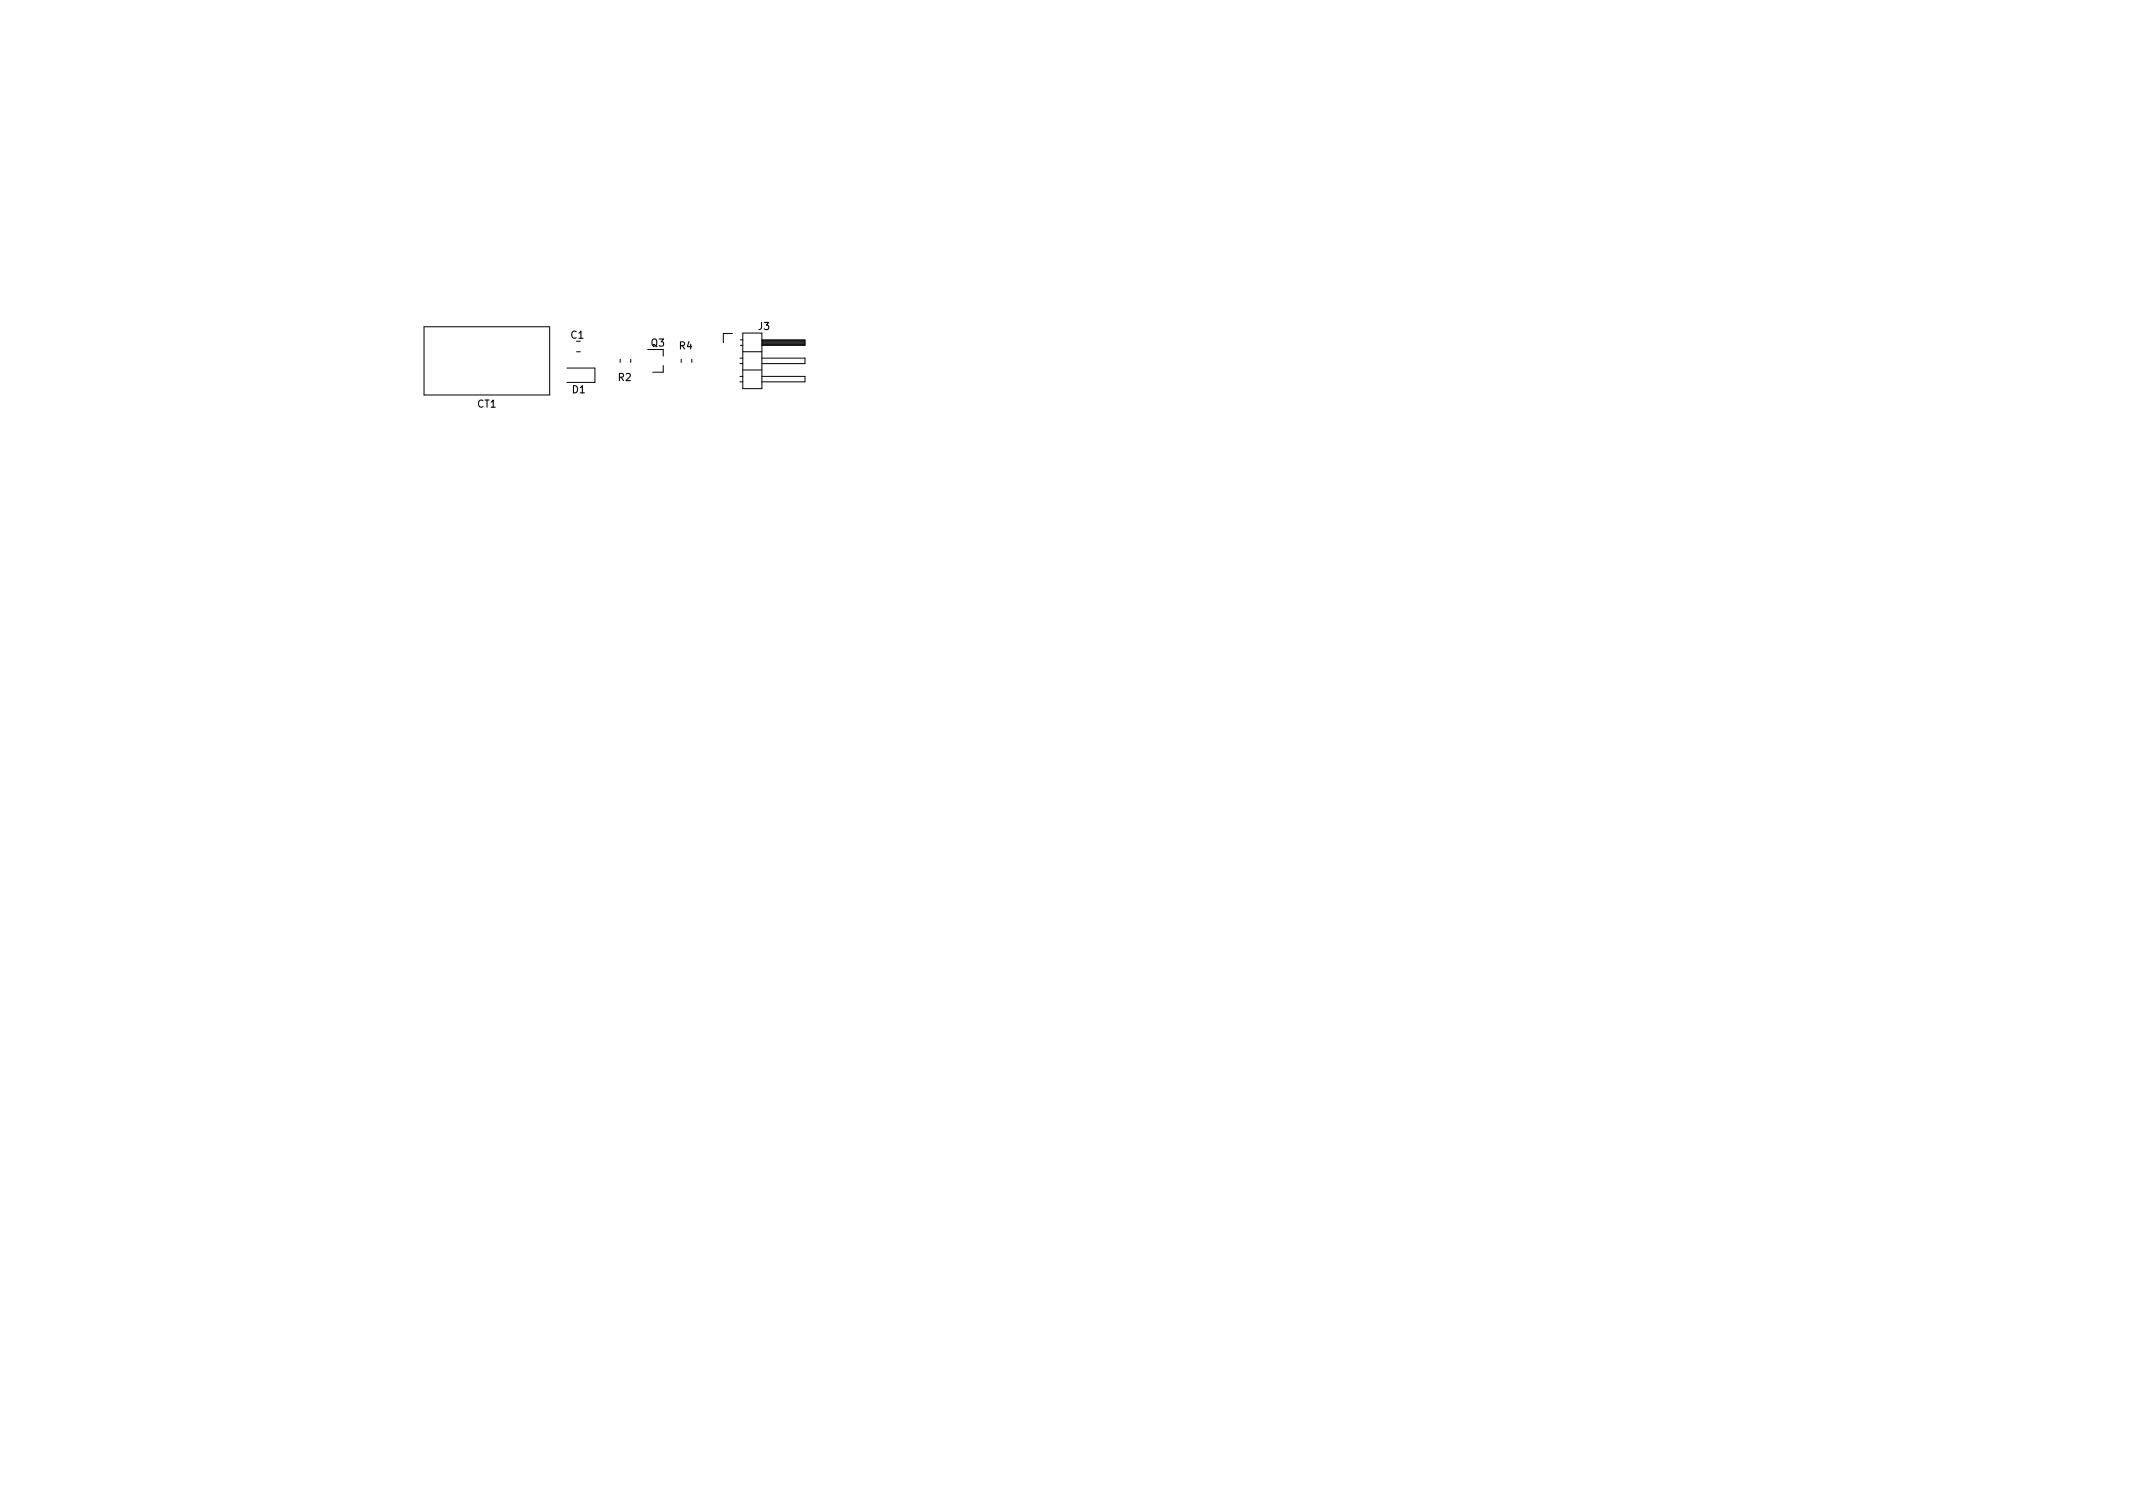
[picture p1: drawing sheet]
<svg xmlns="http://www.w3.org/2000/svg" width="297mm" height="210mm" viewBox="0 0 297 210" stroke-linecap="round" stroke-linejoin="round" font-family="sans-serif">
<defs><g id="words">
<g font-size="1.4">
<text x="79.5" y="47.1">C1</text>
<text x="105.6" y="45.9">J3</text>
<text x="86.1" y="53">R2</text>
<text x="90.7" y="48.2">Q3</text>
<text x="94.6" y="48.6">R4</text>
<text x="66.5" y="56.7">CT1</text>
<text x="79.7" y="54.7">D1</text>
</g>
</g></defs>
<g fill="none" stroke="#000" stroke-width=".14">
<path d="M59 45.5h17.6v9.5h-17.6zM79 51.2h3.8v2h-3.8M80.3 49h.5M86.4 50v.5M87.8 50v.5M90.2 48.7h2.2v.9M92.4 50.9v.9h-1.5M94.9 50v.5M96.3 50v.5M102 46.4h-1.3v1.3M103 53.2h.4M103 52.4h.4"/>
<path d="M103 50.6h.4M103 49.9h.4M103.1 48.1h.3M103.1 47.3h.3M103.4 51.5h2.7M103.4 49h2.7M103.4 46.4h2.7v7.7h-2.7zM106.1 52.4h6v.8h-6M106.1 47.3h6v.8h-6M106.1 49.9h6v.7h-6M106.1 48h6M106.1 47.9h6"/>
<path d="M106.1 47.7h6M106.1 47.6h6M106.1 47.5h6M106.1 47.4h6"/>
</g>
<use href="#words"/>
</svg>
